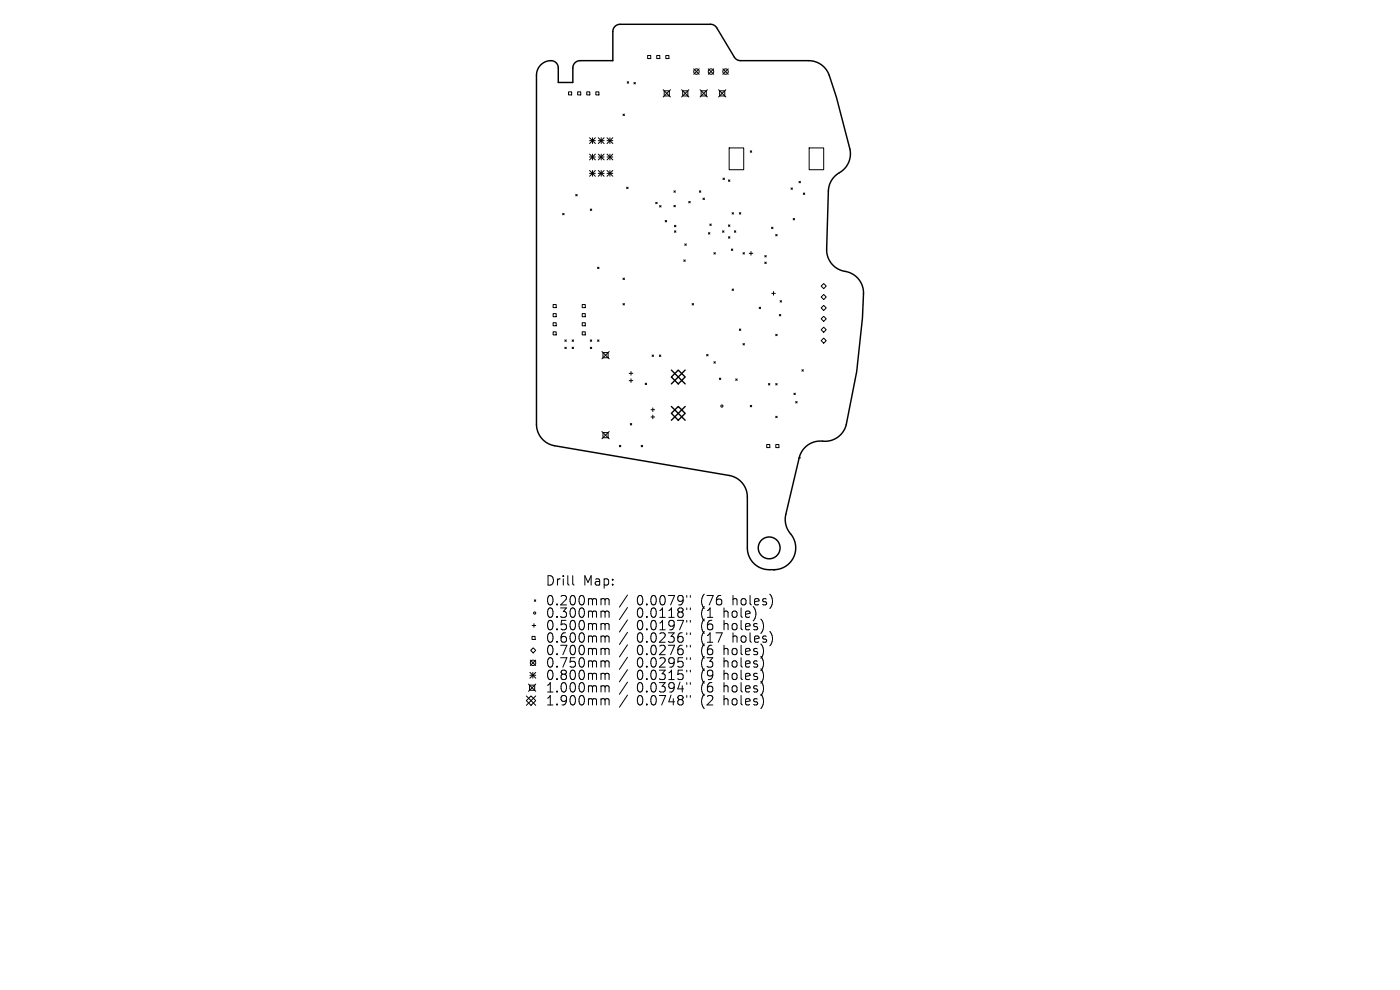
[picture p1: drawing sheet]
<svg xmlns="http://www.w3.org/2000/svg" width="297mm" height="210mm" viewBox="0 0 297 210" stroke-linecap="round" stroke-linejoin="round" font-family="sans-serif">
<defs><g id="words">
<g font-size="2.8">
<text x="115.7" y="124.5">Drill</text>
<text x="123.7" y="124.5">Map:</text>
<text x="115.7" y="128.7">0.200mm</text>
<text x="115.7" y="131.3">0.300mm</text>
<text x="135.1" y="128.7">0.0079&quot;</text>
<text x="135.1" y="131.3">0.0118&quot;</text>
<text x="148.8" y="128.7">(76</text>
<text x="148.8" y="131.3">(1</text>
<text x="153.8" y="131.3">hole)</text>
<text x="155.7" y="128.7">holes)</text>
<text x="115.7" y="134">0.500mm</text>
<text x="115.7" y="136.6">0.600mm</text>
<text x="135.1" y="134">0.0197&quot;</text>
<text x="135.1" y="136.6">0.0236&quot;</text>
<text x="148.8" y="134">(6</text>
<text x="148.8" y="136.6">(17</text>
<text x="153.8" y="134">holes)</text>
<text x="155.7" y="136.6">holes)</text>
<text x="115.7" y="139.3">0.700mm</text>
<text x="115.7" y="141.9">0.750mm</text>
<text x="135.1" y="139.3">0.0276&quot;</text>
<text x="135.1" y="141.9">0.0295&quot;</text>
<text x="148.8" y="139.3">(6</text>
<text x="148.8" y="141.9">(3</text>
<text x="153.8" y="139.3">holes)</text>
<text x="153.8" y="141.9">holes)</text>
<text x="115.7" y="144.5">0.800mm</text>
<text x="115.7" y="147.2">1.000mm</text>
<text x="115.7" y="149.9">1.900mm</text>
<text x="135.1" y="144.5">0.0315&quot;</text>
<text x="135.1" y="147.2">0.0394&quot;</text>
<text x="135.1" y="149.9">0.0748&quot;</text>
<text x="148.8" y="144.5">(9</text>
<text x="148.8" y="147.2">(6</text>
<text x="148.8" y="149.9">(2</text>
<text x="153.8" y="144.5">holes)</text>
<text x="153.8" y="147.2">holes)</text>
<text x="153.8" y="149.9">holes)</text>
</g>
</g></defs>
<g fill="none" stroke="#000" stroke-width=".31">
<path d="M114.7 13.8a2.29 2.29 0 0 1 3.4-.4l.3 .9v3.2h3.1v-3.1a1.54 1.54 0 0 1 1.6-1.5h6.9v-6.2a1.54 1.54 0 0 1 1.6-1.5h19.4l.6 .2 .4 .4 3.9 6.4 .7 .6 14.9 .1a4.6 4.6 0 0 1 4.4 3.1l1.5 4.6 2.9 11a4.9 4.9 0 0 1-2.9 5.5 4.6 4.6 0 0 0-1.7 3.4l-.3 12.4a4.8 4.8 0 0 0 4.5 4.8 4.6 4.6 0 0 1 3.3 4.6 127.5 127.5 0 0 1-3.9 28.3 4.9 4.9 0 0 1-5.6 3 4.6 4.6 0 0 0-4.2 3.5l-2.8 12a5.2 5.2 0 0 0 1.5 4.8 4.7 4.7 0 0 1-.3 5.1 4.7 4.7 0 0 1-4.7 1.9 4.6 4.6 0 0 1-4.7-4.7v-10.8a4.6 4.6 0 0 0-3.8-4.5l-37-6.3a4.6 4.6 0 0 1-3.9-4.6v-74a3.1 3.1 0 0 1 .9-2.2z"/>
<circle cx="163.2" cy="116.2" r="2.31"/>
</g>
<g fill="#000">
<circle cx="169.5" cy="97.1" r=".15"/>
<circle cx="164.2" cy="120.9" r=".15"/>
</g>
<g fill="none" stroke="#000" stroke-width=".21">
<path d="M120.6 19.5h.7v.6h-.7zM122.5 19.5h.7v.6h-.7zM124.5 19.5h.6v.6h-.6zM126.4 19.5h.7v.6h-.7zM133.1 17.3l.3 .3M133.4 17.3l-.3 .3M134.5 17.5l.3 .3M134.8 17.5l-.3 .3M137.4 11.8h.6v.6h-.6zM139.3 11.8h.7v.6h-.7zM140.7 19l1.5 1.6M140.9 19.3h1.1v1.1h-1.1z"/>
<path d="M141.2 11.8h.7v.6h-.7zM142.2 19l-1.5 1.6M144.6 19l1.5 1.6M144.8 19.3h1.1v1.1h-1.1zM146.1 19l-1.5 1.6M147.2 14.6l1.1 1.2M148.3 14.6l-1.1 1.2M148.5 19l1.6 1.6M148.7 19.3h1.1v1.1h-1.1zM150.1 19l-1.6 1.6M150.3 14.6l1.1 1.2M151.4 14.6l-1.1 1.2"/>
<path d="M152.4 19l1.6 1.6M152.7 19.3h1.1v1.1h-1.1zM153.3 14.6l1.2 1.2M154 19l-1.6 1.6M154.5 14.6l-1.2 1.2M125.1 29.2l1.2 1.3M125.1 29.8h1.2M125.1 32.7l1.2 1.2M125.1 33.3h1.2M125.1 36.2l1.2 1.2M125.1 36.8h1.2M125.7 29.2v1.3"/>
<path d="M125.7 32.7v1.2M125.7 36.2v1.2M126.3 29.2l-1.2 1.3M126.3 32.7l-1.2 1.2M126.3 36.2l-1.2 1.2M126.9 29.8h1.3M126.9 33.3h1.3M126.9 36.8h1.3M126.9 29.2l1.3 1.3M126.9 32.7l1.3 1.2M126.9 36.2l1.3 1.2M127.5 29.2v1.3"/>
<path d="M127.5 32.7v1.2M127.5 36.2v1.2M128.2 29.2l-1.3 1.3M128.2 32.7l-1.3 1.2M128.2 36.2l-1.3 1.2M128.8 29.8h1.2M128.8 33.3h1.2M128.8 36.8h1.2M128.8 29.2l1.2 1.3M128.8 32.7l1.2 1.2M128.8 36.2l1.2 1.2M129.4 29.2v1.3"/>
<path d="M129.4 32.7v1.2M129.4 36.2v1.2M130 29.2l-1.2 1.3M130 32.7l-1.2 1.2M130 36.2l-1.2 1.2M132.2 24.2l.3 .3M132.5 24.2l-.3 .3M132.9 39.7l.3 .3M133.2 39.7l-.3 .3M153.4 37.8l.3 .3M153.7 37.8l-.3 .3M154.5 38.2l.3 .3"/>
<path d="M154.7 31.4h3.1v4.6h-3.1zM154.8 38.2l-.3 .3M159.2 32l.3 .3M159.5 32l-.3 .3M167.8 39.9l.3 .3M168.1 39.9l-.3 .3M169.5 38.5l.3 .3M169.8 38.5l-.3 .3M171.7 31.4h3v4.6h-3zM119.4 45.3l.3 .3M119.7 45.3l-.3 .3M122.1 41.3l.3 .3"/>
<path d="M122.4 41.3l-.3 .3M125.2 44.3l.3 .3M125.5 44.3l-.3 .3M126.8 56.7l.3 .3M127.1 56.7l-.3 .3M132.2 59l.3 .3M132.5 59l-.3 .3M139.1 42.9l.3 .3M139.4 42.9l-.3 .3M139.9 43.6l.3 .3M140.2 43.6l-.3 .3M141.1 46.8l.3 .3"/>
<path d="M141.4 46.8l-.3 .3M143 40.5l.3 .3M143 43.6l.3 .3M143.1 47.8l.3 .3M143.1 49l.3 .3M143.3 40.5l-.3 .3M143.3 43.6l-.3 .3M143.4 47.8l-.3 .3M143.4 49l-.3 .3M145.1 55.1l.3 .3M145.3 51.7l.3 .3M145.4 55.1l-.3 .3"/>
<path d="M145.6 51.7l-.3 .3M146.1 42.7l.3 .3M146.4 42.7l-.3 .3M148.4 40.5l.3 .3M148.7 40.5l-.3 .3M149.1 42l.3 .3M149.4 42l-.3 .3M150.3 49.4l.3 .3M150.6 47.5l.3 .3M150.6 49.4l-.3 .3M150.9 47.5l-.3 .3M151.4 53.6l.4 .3"/>
<path d="M151.8 53.6l-.4 .3M153.3 49l.3 .3M153.6 49l-.3 .3M154.5 47.7l.3 .3M154.5 50.2l.3 .3M154.8 47.7l-.3 .3M154.8 50.2l-.3 .3M155.2 52.8l.3 .3M155.3 45.1l.3 .3M155.5 52.8l-.3 .3M155.6 45.1l-.3 .3M155.8 49l.3 .3"/>
<path d="M156.1 49l-.3 .3M156.8 45.1l.4 .3M157.2 45.1l-.4 .3M157.6 53.6l.3 .3M157.9 53.6l-.3 .3M158.9 53.7h.8M159.3 53.4v.7M162.2 54.2l.4 .3M162.2 55.6l.4 .3M162.6 54.2l-.4 .3M162.6 55.6l-.4 .3M163.7 48.2l.3 .3"/>
<path d="M164 48.2l-.3 .3M164.6 49.7l.3 .3M164.9 49.7l-.3 .3M168.3 46.3l.3 .4M168.6 46.3l-.3 .4M170.4 40.9l.3 .4M170.7 40.9l-.3 .4M117.3 64.6h.7v.7h-.7zM117.3 66.5h.7v.7h-.7zM117.3 68.5h.7v.6h-.7zM117.3 70.4h.7v.6h-.7zM119.8 72.1l.3 .3"/>
<path d="M119.8 73.6l.3 .4M120.1 72.1l-.3 .3M120.1 73.6l-.3 .4M121.4 73.6l.3 .4M121.4 72.1l.3 .3M121.7 72.1l-.3 .3M121.7 73.6l-.3 .4M123.5 64.6h.7v.7h-.7zM123.5 66.5h.7v.7h-.7zM123.5 68.5h.7v.6h-.7zM123.5 70.4h.7v.6h-.7zM125.2 72.1l.3 .3"/>
<path d="M125.2 73.6l.3 .4M125.5 72.1l-.3 .3M125.5 73.6l-.3 .4M126.8 72.1l.3 .3M127.1 72.1l-.3 .3M127.7 74.6l1.5 1.5M127.9 74.8h1.1v1.1h-1.1zM129.2 74.6l-1.5 1.5M132.2 64.4l.3 .3M132.5 64.4l-.3 .3M133.5 79.2h.7M133.9 78.8v.8"/>
<path d="M138.3 75.3l.3 .3M138.6 75.3l-.3 .3M139.9 75.3l.3 .3M140.2 75.3l-.3 .3M146.8 64.4l.3 .3M147.1 64.4l-.3 .3M149.9 75.2l.3 .3M150.2 75.2l-.3 .3M151.4 76.7l.4 .3M151.8 76.7l-.4 .3M155.3 61.3l.3 .3M155.6 61.3l-.3 .3"/>
<path d="M156.8 69.8l.4 .3M157.2 69.8l-.4 .3M157.6 72.9l.3 .3M157.9 72.9l-.3 .3M161.1 65.2l.3 .3M161.4 65.2l-.3 .3M163.7 62.2h.8M164.1 61.8v.8M164.6 70.9l.3 .3M164.9 70.9l-.3 .3M165.3 66.7l.3 .3M165.5 63.8l.3 .3"/>
<path d="M165.6 66.7l-.3 .3M165.8 63.8l-.3 .3M170.1 78.4l.3 .3M170.4 78.4l-.3 .3M174.7 60.1l.6 .6-.6 .5-.5-.5zM174.7 62.5l.6 .5-.6 .5-.5-.5zM174.7 64.8l.6 .5-.6 .6-.5-.6zM174.7 67.1l.6 .5-.6 .6-.5-.6zM174.7 69.4l.6 .5-.6 .6-.5-.6zM174.7 71.7l.6 .6-.6 .5-.5-.5zM127.7 91.5l1.5 1.6M127.9 91.8h1.1v1.1h-1.1z"/>
<path d="M129.2 91.5l-1.5 1.6M131.4 94.5l.3 .3M131.7 94.5l-.3 .3M133.5 80.7h.7M133.7 89.8l.3 .4M133.9 80.4v.7M134 89.8l-.3 .4M136 94.5l.3 .3M136.3 94.5l-.3 .3M136.9 81.3l.3 .3M137.2 81.3l-.3 .3M138.1 86.9h.8"/>
<path d="M138.1 88.5h.8M138.5 86.5v.8M138.5 88.1v.7M152.6 80.2l.3 .3M152.9 80.2l-.3 .3M156.1 80.4l.3 .3M156.4 80.4l-.3 .3M159.2 86l.3 .3M159.5 86l-.3 .3M162.7 94.3h.6v.7h-.6zM163 81.4l.3 .3M163.3 81.4l-.3 .3"/>
<path d="M164.6 81.4l.3 .3M164.6 88.3l.3 .3M164.6 94.3h.6v.7h-.6zM164.9 81.4l-.3 .3M164.9 88.3l-.3 .3M168.4 83.4l.3 .3M168.7 83.4l-.3 .3M168.8 85.2l.3 .3M169.1 85.2l-.3 .3M112.9 135h.6v.7h-.6zM112.9 132.7h.8M113.1 137.4l.6 .6-.6 .5-.5-.5z"/>
<path d="M113.3 132.3v.8M113.3 127.2l.4 .4M113.7 127.2l-.4 .4M121.5 122.1v1.7l.3 .3M127.8 127l.5 .1 .1 .2M127.8 129.6h.3l.3 .3M127.8 132.3h.3l.3 .3M127.8 134.9h.3l.3 .3M127.8 137.5l.5 .1 .1 .2M128.4 127.3l.2-.3 .5 .1 .1 1.2M128.4 127.3v1M128.4 129.9v1.1"/>
<path d="M128.4 132.6v1M128.4 135.2v1M128.4 137.8v1.1M128.4 129.9l.2-.3 .5 .1 .1 1.3M128.4 132.6l.2-.3 .5 .1 .1 1.2M128.4 135.2l.2-.3 .5 .1 .1 1.2M128.4 137.8l.2-.3 .5 .1 .1 1.3M133.1 126.2l-1.7 2.6M133.1 128.9l-1.7 2.5M133.1 131.5l-1.7 2.6M133.1 134.1l-1.7 2.6M133.1 136.8l-1.7 2.6"/>
<path d="M133.1 139.4l-1.7 2.6M145.7 126.3v.4M145.7 129v.3M145.7 131.6v.4M145.7 134.2v.4M145.7 136.9v.4M145.7 139.5v.4M146.5 126.3v.4M146.5 129v.3M146.5 131.6v.4M146.5 134.2v.4M146.5 136.9v.4"/>
<path d="M146.5 139.5v.4M111.7 148.6l1-1 1 1-1 1zM111.7 147.6l2 2M112.1 145.1l1.6 1.6M112.3 145.3h1.1v1.1h-1.1zM112.4 142.6l1.3 1.3M112.4 143.2h1.3M112.5 140l1.2 1.2M113 142.6v1.3M113.7 140l-1.2 1.2M113.7 142.6l-1.3 1.3M113.7 145.1l-1.6 1.6"/>
<path d="M113.7 147.6l-2 2M127.8 140.2l.5 .1 .1 .2M127.8 142.8h.3l.3 .3M127.8 145.5l.5 .1 .1 .2M127.8 148.2l.5 .1 .1 .2M128.4 140.5v1M128.4 143.1v1.1M128.4 145.8v1M128.4 148.5v1M128.4 140.5l.2-.3 .5 .1 .1 1.2M128.4 143.1l.2-.3 .5 .1 .1 1.3M128.4 145.8l.2-.3 .5 .1 .1 1.2"/>
<path d="M128.4 148.5l.2-.3 .5 .1 .1 1.2M133.1 142.1l-1.7 2.5M133.1 144.7l-1.7 2.6M133.1 147.4l-1.7 2.6M145.7 142.2v.3M145.7 144.8v.4M145.7 147.5v.4M146.5 142.2v.3M146.5 144.8v.4M146.5 147.5v.4"/>
<circle cx="147.7" cy="15.2" r=".58"/>
<circle cx="150.8" cy="15.2" r=".58"/>
<circle cx="153.9" cy="15.2" r=".58"/>
<circle cx="153.1" cy="86.1" r=".23"/>
<circle cx="113.4" cy="130" r=".23"/>
<circle cx="113.1" cy="140.6" r=".58"/>
</g>
<path d="M142.4 80l1.5-1.5 1.5 1.5-1.5 1.4zM142.4 78.5l3 2.9M145.4 78.5l-3 2.9M142.4 87.7l1.5-1.5 1.5 1.5-1.5 1.4zM142.4 86.2l3 2.9M145.4 86.2l-3 2.9" fill="none" stroke="#000" stroke-width=".29"/>
<use href="#words"/>
</svg>
